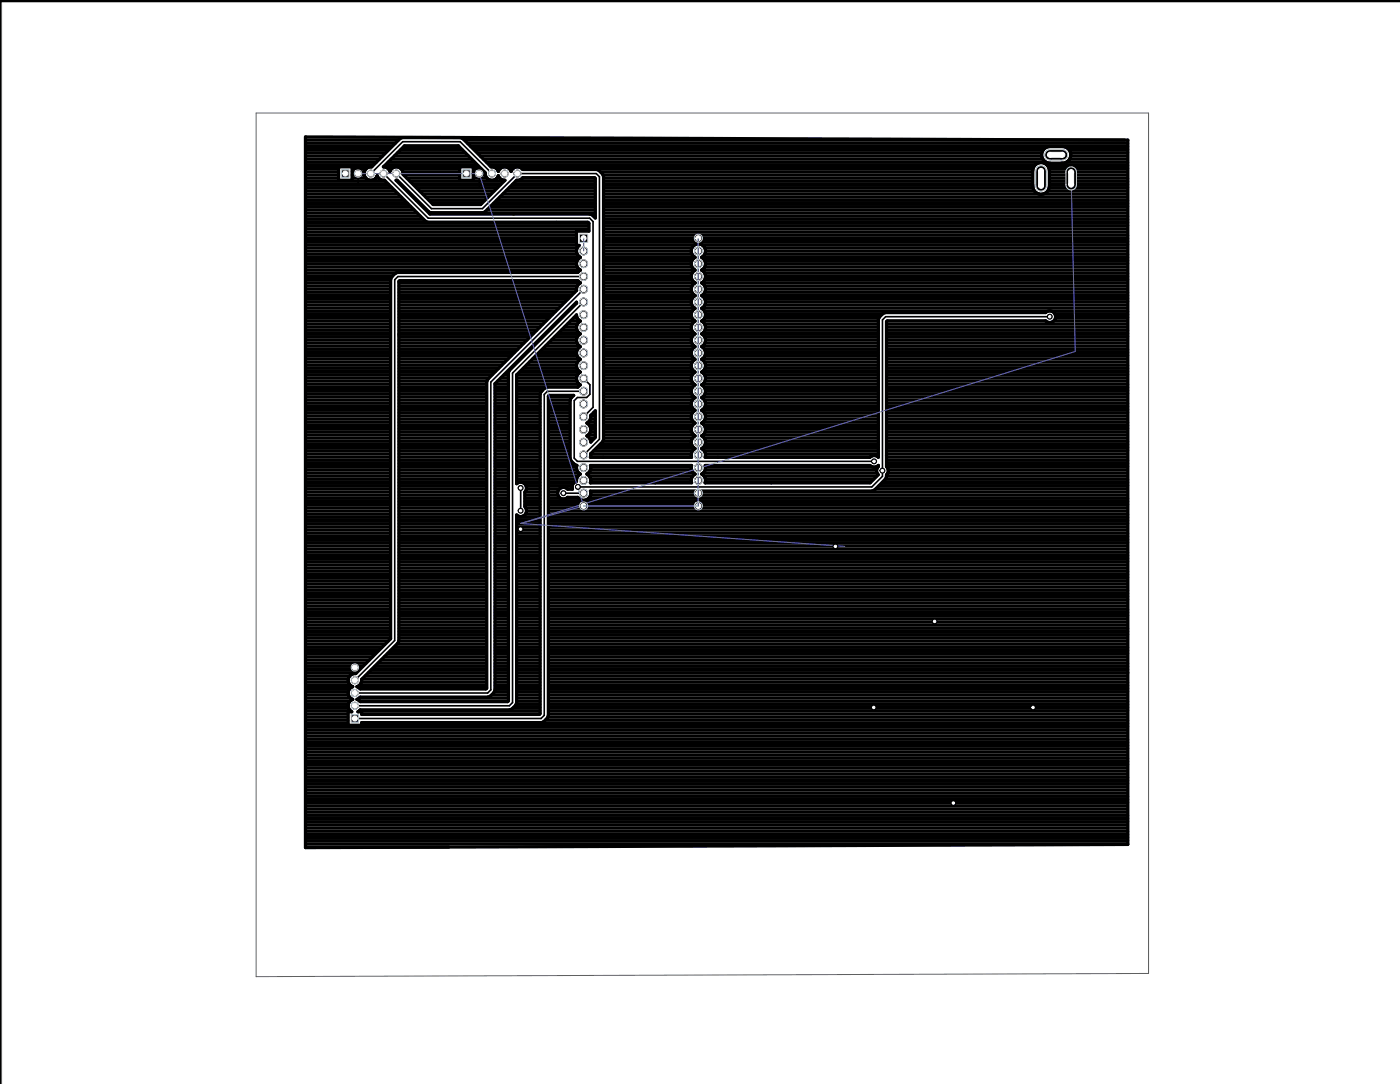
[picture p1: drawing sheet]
<svg xmlns="http://www.w3.org/2000/svg" width="279mm" height="216mm" viewBox="0 0 279 216" stroke-linecap="round" stroke-linejoin="round" font-family="sans-serif">
<g fill="#000" stroke="#000" stroke-width=".2">
<path d="M68.1 33.9h1.4v1.3h-1.4zM92.3 33.9h1.3v1.3h-1.3zM206.5 34h2v3h-2zM209.3 29.8h2.5v2h-2.5zM212.5 34.3h2v2.5h-2zM115.6 46.7h1.5v1.5h-1.5zM70.1 142.4h1.3v1.4h-1.3zM0 0h279.1v215.9h-279.1z"/>
<circle cx="71.4" cy="34.6" r=".68"/>
<circle cx="73.9" cy="34.6" r=".68"/>
<circle cx="76.4" cy="34.6" r=".68"/>
<circle cx="79" cy="34.6" r=".68"/>
<circle cx="95.5" cy="34.6" r=".68"/>
<circle cx="98" cy="34.6" r=".68"/>
<circle cx="100.6" cy="34.6" r=".68"/>
<circle cx="103.1" cy="34.6" r=".68"/>
<circle cx="207.5" cy="34" r="1"/>
<circle cx="207.5" cy="37" r="1"/>
<circle cx="209.3" cy="30.8" r=".99"/>
<circle cx="211.8" cy="30.8" r=".99"/>
<circle cx="213.5" cy="34.3" r=".99"/>
<circle cx="213.5" cy="36.8" r=".99"/>
<circle cx="116.3" cy="57.6" r=".76"/>
<circle cx="116.3" cy="50" r=".76"/>
<circle cx="116.3" cy="52.5" r=".76"/>
<circle cx="116.3" cy="55.1" r=".76"/>
<circle cx="139.2" cy="50" r=".76"/>
<circle cx="139.2" cy="57.6" r=".76"/>
<circle cx="139.2" cy="52.5" r=".76"/>
<circle cx="139.2" cy="47.5" r=".76"/>
<circle cx="139.2" cy="55.1" r=".76"/>
<circle cx="116.3" cy="72.8" r=".76"/>
<circle cx="116.3" cy="65.2" r=".76"/>
<circle cx="116.3" cy="77.9" r=".76"/>
<circle cx="116.3" cy="60.1" r=".76"/>
<circle cx="116.3" cy="62.7" r=".76"/>
<circle cx="116.3" cy="67.8" r=".76"/>
<circle cx="116.3" cy="75.4" r=".76"/>
<circle cx="116.3" cy="70.3" r=".76"/>
<circle cx="139.2" cy="65.2" r=".76"/>
<circle cx="139.2" cy="72.8" r=".76"/>
<circle cx="139.2" cy="77.9" r=".76"/>
<circle cx="139.2" cy="75.4" r=".76"/>
<circle cx="139.2" cy="67.8" r=".76"/>
<circle cx="139.2" cy="62.7" r=".76"/>
<circle cx="139.2" cy="60.1" r=".76"/>
<circle cx="139.2" cy="70.3" r=".76"/>
<circle cx="209.2" cy="63.1" r=".5"/>
<circle cx="103.8" cy="97.2" r=".5"/>
<circle cx="112.3" cy="98.2" r=".5"/>
<circle cx="115.2" cy="97" r=".5"/>
<circle cx="116.3" cy="88.1" r=".76"/>
<circle cx="116.3" cy="80.5" r=".76"/>
<circle cx="116.3" cy="95.7" r=".76"/>
<circle cx="116.3" cy="85.5" r=".76"/>
<circle cx="116.3" cy="83" r=".76"/>
<circle cx="116.3" cy="98.2" r=".76"/>
<circle cx="116.3" cy="90.6" r=".76"/>
<circle cx="116.3" cy="93.1" r=".76"/>
<circle cx="139.2" cy="88.1" r=".76"/>
<circle cx="139.2" cy="80.5" r=".76"/>
<circle cx="139.2" cy="95.7" r=".76"/>
<circle cx="139.2" cy="85.5" r=".76"/>
<circle cx="139.2" cy="83" r=".76"/>
<circle cx="139.2" cy="90.6" r=".76"/>
<circle cx="139.2" cy="98.2" r=".76"/>
<circle cx="139.2" cy="93.1" r=".76"/>
<circle cx="174.2" cy="91.9" r=".5"/>
<circle cx="175.9" cy="93.7" r=".5"/>
<circle cx="103.8" cy="101.7" r=".5"/>
<circle cx="103.8" cy="105.4" r=".5"/>
<circle cx="116.3" cy="100.8" r=".76"/>
<circle cx="139.2" cy="100.8" r=".76"/>
<circle cx="166.5" cy="108.8" r=".5"/>
<circle cx="70.7" cy="135.5" r=".68"/>
<circle cx="70.7" cy="133" r=".68"/>
<circle cx="70.7" cy="138" r=".68"/>
<circle cx="186.3" cy="123.8" r=".5"/>
<circle cx="70.7" cy="140.6" r=".68"/>
<circle cx="174.1" cy="140.9" r=".5"/>
<circle cx="190" cy="160" r=".5"/>
<circle cx="205.9" cy="140.9" r=".5"/>
</g>
<g fill="#fff" stroke="#fff" stroke-width=".2">
<path d="M.4 .6h278.7v215.3h-278.7z"/>
<path d="M213 34.3h1v2.5h-1z"/>
<path d="M207 34h1v3h-1z"/>
<path d="M209.3 30.3h2.5v1h-2.5z"/>
<circle cx="213.5" cy="34.3" r=".49"/>
<circle cx="213.5" cy="36.8" r=".49"/>
<circle cx="207.5" cy="34" r=".5"/>
<circle cx="207.5" cy="37" r=".49"/>
<circle cx="209.3" cy="30.8" r=".49"/>
<circle cx="211.8" cy="30.8" r=".49"/>
<circle cx="68.8" cy="34.6" r=".5"/>
<circle cx="71.4" cy="34.6" r=".5"/>
<circle cx="73.9" cy="34.6" r=".5"/>
<circle cx="76.4" cy="34.6" r=".5"/>
<circle cx="79" cy="34.6" r=".5"/>
<circle cx="70.7" cy="143.1" r=".5"/>
<circle cx="70.7" cy="140.6" r=".5"/>
<circle cx="70.7" cy="138" r=".5"/>
<circle cx="70.7" cy="135.5" r=".5"/>
<circle cx="70.7" cy="132.9" r=".5"/>
<circle cx="93" cy="34.6" r=".5"/>
<circle cx="95.5" cy="34.6" r=".5"/>
<circle cx="98" cy="34.6" r=".5"/>
<circle cx="100.6" cy="34.6" r=".5"/>
<circle cx="103.1" cy="34.6" r=".5"/>
<circle cx="116.3" cy="47.4" r=".5"/>
<circle cx="116.3" cy="100.8" r=".5"/>
<circle cx="139.2" cy="55.1" r=".51"/>
<circle cx="116.3" cy="52.5" r=".5"/>
<circle cx="139.2" cy="57.6" r=".5"/>
<circle cx="116.3" cy="98.2" r=".5"/>
<circle cx="116.3" cy="95.7" r=".5"/>
<circle cx="116.3" cy="93.1" r=".5"/>
<circle cx="116.3" cy="55.1" r=".5"/>
<circle cx="116.3" cy="90.6" r=".5"/>
<circle cx="116.3" cy="77.9" r=".5"/>
<circle cx="116.3" cy="57.6" r=".5"/>
<circle cx="116.3" cy="88.1" r=".5"/>
<circle cx="116.3" cy="60.1" r=".5"/>
<circle cx="116.3" cy="85.5" r=".5"/>
<circle cx="116.3" cy="62.7" r=".5"/>
<circle cx="116.3" cy="83" r=".5"/>
<circle cx="116.3" cy="75.4" r=".5"/>
<circle cx="116.3" cy="80.5" r=".5"/>
<circle cx="116.3" cy="72.8" r=".5"/>
<circle cx="116.3" cy="70.3" r=".5"/>
<circle cx="116.3" cy="67.8" r=".5"/>
<circle cx="139.2" cy="80.5" r=".5"/>
<circle cx="116.3" cy="65.2" r=".5"/>
<circle cx="139.2" cy="95.7" r=".51"/>
<circle cx="139.2" cy="93.1" r=".51"/>
<circle cx="139.2" cy="85.5" r=".51"/>
<circle cx="139.2" cy="90.6" r=".51"/>
<circle cx="139.2" cy="88.1" r=".51"/>
<circle cx="139.2" cy="83" r=".51"/>
<circle cx="139.2" cy="52.5" r=".51"/>
<circle cx="139.2" cy="50" r=".5"/>
<circle cx="139.2" cy="77.9" r=".51"/>
<circle cx="139.2" cy="75.4" r=".51"/>
<circle cx="139.2" cy="72.8" r=".5"/>
<circle cx="139.2" cy="70.3" r=".51"/>
<circle cx="139.2" cy="60.1" r=".51"/>
<circle cx="139.2" cy="67.8" r=".51"/>
<circle cx="139.2" cy="62.7" r=".51"/>
<circle cx="139.2" cy="65.2" r=".5"/>
<circle cx="139.2" cy="100.8" r=".5"/>
<circle cx="116.3" cy="50" r=".5"/>
<circle cx="139.2" cy="98.2" r=".51"/>
<circle cx="139.2" cy="47.4" r=".51"/>
<circle cx="190" cy="159.9" r=".24"/>
<circle cx="186.3" cy="123.8" r=".24"/>
<circle cx="205.9" cy="140.9" r=".24"/>
<circle cx="174.2" cy="140.9" r=".24"/>
<circle cx="166.5" cy="108.8" r=".24"/>
<circle cx="103.8" cy="105.4" r=".24"/>
<circle cx="112.3" cy="98.2" r=".24"/>
<circle cx="174.2" cy="91.9" r=".24"/>
<circle cx="115.2" cy="97" r=".24"/>
<circle cx="175.9" cy="93.7" r=".24"/>
<circle cx="103.8" cy="97.2" r=".24"/>
<circle cx="103.8" cy="101.7" r=".24"/>
<circle cx="209.2" cy="63.1" r=".24"/>
</g>
<path d="M51.1 22.5h177.8v171.4l-177.8 .6z" fill="none" stroke="#636363" stroke-width=".2"/>
<g fill="none" stroke="#000" stroke-width=".65">
<path d="M60.9 27.3l163.9 .6v140.3l-163.9 .6zM61 27.9h18.4M61 28.5h17.7M61 29.2h17.1M61 29.8h16.5M61 30.4h15.8M61 31.1h15.2M61 31.7h14.6M61 32.3h14M61 32.9h13.3M61 33.6h6.4M61 34.2h6.4"/>
<path d="M61 34.9h6.4M61 35.5h6.4M61 36.1h15.8M61 36.7h16.4M61 37.4h17M61 38h17.7M61 38.6h18.3M61 39.3h18.9M61 39.9h19.6M67.5 33.2h2.7v2.7h-2.7zM70.2 33.6h2.7M70.2 34.2h2.4"/>
<path d="M70.2 34.9h2.3M70.2 35.5h2.7M75 35.5h.4M75.2 35h.1M75.2 35a1.32 1.32 0 0 0 1.4 .9l8.5 8.3 32.1 .1 .2 .2v1.5h-2.5v2.9h.6a1.43 1.43 0 0 0 .2 2.4 1.41 1.41 0 0 0-.8 1.2 1.41 1.41 0 0 0 .8 1.3l-.5 .4M76.4 33.2h.1M76.4 33.2l4.2-4.2h10.8l5.3 5.4a1.34 1.34 0 0 0 1 1.5 1.34 1.34 0 0 0 1.6-.9M76.4 33.2a1.3 1.3 0 0 1 1.3 .9M76.8 32.9h18.4M77.4 32.3h17.2M77.4 33.6h.6M77.7 34.1a1.34 1.34 0 0 1 1.6-.8 1.34 1.34 0 0 1 1 1.4l6 6h9.5l4.8-4.8a1.32 1.32 0 0 1-1.3-.9"/>
<path d="M77.7 34.1h.1M78 31.7h16M78.6 31.1h14.7M78.9 35.9h.3l6.5 6.4 10.5 .1 .5-.3 6.3-6.2 .6-.1 .6-.4h14.3l.2 .1v7.9a1.41 1.41 0 0 0-1.2-.8h-31.8zM79.3 30.4h13.4M79.9 29.8h12.2M80 33.6h11.6M80.4 34.2h11.2M80.5 34.9h11.1M80.5 29.2h10.9M81.1 35.5h10.5M81.8 36.1h18.6"/>
<path d="M82.4 36.7h17.3M83 37.4h16.1M83.6 38h14.9M84.3 38.6h13.5M84.9 39.3h12.3M85.6 39.9h11M91.6 33.2h2.7v2.7h-2.7zM92.6 27.9h131.6M93.2 28.5h131.5M93.9 29.2h130.8M94.4 33.6h1.4M94.4 34.2h2.1"/>
<path d="M94.4 34.9h2.3M94.4 35.5h2.6M94.5 29.8h113.4M95.1 30.4h112.5M95.8 31.1h111.8M96.4 31.7h111.4M97 32.3h111.5M97.7 32.9h108.5M99 39.9h19.6M99 33.6h.6M99.1 35.5h.4M99.3 34.1h.1"/>
<path d="M99.3 35h.1M99.3 34.1a1.34 1.34 0 0 0-1.4-.9l-5.6-5.6-.6-.2h-11.6l-.4 .2-5.6 5.6a1.34 1.34 0 0 0-1.5 1.1 1.34 1.34 0 0 0 .9 1.6 1.34 1.34 0 0 0 1.7-.9M99.3 34.1a1.35 1.35 0 0 1 1.3-.9 1.35 1.35 0 0 1 1.3 .9M99.7 39.3h18.9M100.3 38.6h18.3M100.9 38h17.7M101.5 37.4h17.1M101.6 33.6h.6M101.9 34.1h.1M101.9 34.1a1.34 1.34 0 0 1 2.3-.3h14.6l.6 .2a1.6 1.6 0 0 1 .9 1.2v52.3l-.2 .5-2.4 2.4v.7h20.1a1.42 1.42 0 0 1 .7-1.7 1.42 1.42 0 0 1 0-2.6 1.43 1.43 0 0 1 0-2.5 1.43 1.43 0 0 1 0-2.6 1.42 1.42 0 0 1 0-2.5l-.2-.2M102.2 36.7h16.4M102.8 36.1h15.8"/>
<path d="M104.1 33.6h101.7M104.2 35.5h14.3M119.7 34.2h86.1M120.3 34.9h85.5M120.4 35.5h85.4M120.4 36.1h85.4M120.4 36.7h85.4M120.4 37.4h85.4M120.4 38h85.7M120.4 38.6h86.6M120.4 39.3h104.3M120.4 39.9h104.3"/>
<path d="M206.2 33a1.68 1.68 0 0 1 1.8-.5 1.68 1.68 0 0 1 1.2 1.5v3a1.66 1.66 0 0 1-1.7 1.7 1.66 1.66 0 0 1-1.7-1.6l.1-3.3zM208 38.6h16.7M208.1 29.6l1.1-.4h2.6a1.66 1.66 0 0 1 1.6 1.6 1.66 1.66 0 0 1-1.5 1.7h-2.6a1.66 1.66 0 0 1-1.6-1.1 1.66 1.66 0 0 1 .4-1.8zM208.8 32.9h15.9M208.9 38h15.8M209.2 33.6h15.5M209.2 37.4h15.5M209.2 34.2h15.5M209.2 34.9h15.5M209.2 35.5h15.5M209.2 36.1h15.5M209.2 36.7h15.5"/>
<path d="M212.6 32.3h12.1M213.1 29.8h11.6M213.3 31.7h11.4M213.4 30.4h11.3M213.5 31.1h11.2M61 40.5h20.2M61 41.2h20.8M61 41.8h21.5M61 42.4h22.1M61 43.1h22.7M61 43.7h23.4M61 44.3h56.2"/>
<path d="M61 45h56.3M61 45.6h56.3M61 46.2h53.8M61 46.8h53.8M61 47.5h53.8M61 48.1h53.8M61 48.7h53.8M61 49.4h54M61 50h53.8M61 50.6h54M61 51.3h54.6M61 51.9h54"/>
<path d="M61 52.5h53.8M61 53.2h54M61 53.8h54.6M61 54.4h17.8M61 55.1h17.1M61 55.7h16.8M61 56.3h16.8M61 57h16.8M61 57.6h16.8M61 58.2h16.8M61 58.8h16.8M61 59.5h16.8"/>
<path d="M79.6 56.3h36M79.6 57h35.4M79.6 57.6h35.2M79.6 58.2h34.9M79.6 58.8h34.3M79.6 59.5h33.6M79.7 55.9h35.5l.5 .4a1.43 1.43 0 0 0-.8 1.6l-17.6 17.6-.3 .4v61.2l-.1 .1h-25.1l-.6-.4a1.32 1.32 0 0 0 .9-1.5l7.2-7.2 .2-.5v-71.5zM85.5 42.4h33.1M86.2 40.5h9.8M97.1 41.8h21.5M97.8 41.2h20.8M98.4 40.5h20.2"/>
<path d="M115.2 54.3h-35.9a1.6 1.6 0 0 0-1.2 .8l-.2 .6v71.5l-7 7a1.34 1.34 0 0 0-1.5 1 1.34 1.34 0 0 0 .9 1.6 1.34 1.34 0 0 0-.9 1.2 1.34 1.34 0 0 0 .9 1.3 1.35 1.35 0 0 0-.9 1.2 1.35 1.35 0 0 0 .7 1.3h-.7v2.6h2.7v-.5h35.7l.6-.2a1.61 1.61 0 0 0 .9-1.2v-63.6l.2-.2h4.9a1.32 1.32 0 0 0-.8 1.1v11.5a1.61 1.61 0 0 0 .9 1.2l.5 .2a1.43 1.43 0 0 0 .7 1.7 1.38 1.38 0 0 0-.8 1.5M115.2 54.2v.1M118.3 43.1h.3M120.4 40.5h104.3M120.4 41.2h104.3M120.4 41.8h104.3M120.4 42.4h104.3M120.4 43.1h104.3M120.4 43.7h104.3M120.4 44.3h104.3M120.4 45h104.3M120.4 45.6h104.3"/>
<path d="M120.4 46.2h104.3M120.4 46.8h104.3M120.4 47.5h104.3M120.4 48.1h104.3M120.4 48.7h18.1M120.4 49.4h17.5M120.4 50h17.3M120.4 50.6h17.5M120.4 51.3h18.1M120.4 51.9h17.5M120.4 52.5h17.3M120.4 53.2h17.5"/>
<path d="M120.4 53.8h18.1M120.4 54.4h17.5M120.4 55.1h17.3M120.4 55.7h17.4M120.4 56.3h18M120.4 57h17.5M120.4 57.6h17.3M120.4 58.2h17.4M120.4 58.8h18M120.4 59.5h17.5M139.9 51.3h84.8M139.9 48.7h84.8"/>
<path d="M139.9 53.8h84.8M140 56.3h84.7M140 58.8h84.7M140.5 59.5h84.2M140.5 50.6h84.2M140.5 54.4h84.2M140.5 57h84.2M140.5 49.4h84.2M140.5 51.9h84.2M140.5 53.2h84.2M140.5 55.7h84.2M140.6 58.2h84.1"/>
<path d="M140.7 50h84M140.7 52.5h84M140.7 55.1h84M140.7 57.6h84M61 60.1h16.8M61 60.7h16.8M61 61.4h16.8M61 62h16.8M61 62.6h16.8M61 63.3h16.8M61 63.9h16.8M61 64.5h16.8"/>
<path d="M61 65.2h16.8M61 65.8h16.8M61 66.4h16.8M61 67.1h16.8M61 67.7h16.8M61 68.3h16.8M61 68.9h16.8M61 69.6h16.8M61 70.2h16.8M61 70.8h16.8M61 71.5h16.8M61 72.1h16.8"/>
<path d="M61 72.7h16.8M61 73.4h16.8M61 74h16.8M61 74.6h16.8M61 75.3h16.8M61 75.9h16.8M61 76.5h16.8M61 77.2h16.8M61 77.8h16.8M61 78.4h16.8M61 79h16.8M61 79.7h16.8"/>
<path d="M79.6 60.1h33M79.6 60.7h32.4M79.6 61.4h31.7M79.6 62h31.1M79.6 62.6h30.5M79.6 63.3h29.9M79.6 63.9h29.2M79.6 64.5h28.6M79.6 65.2h28M79.6 65.8h27.3M79.6 66.4h26.7M79.6 67.1h26.1"/>
<path d="M79.6 67.7h25.4M79.6 68.3h24.8M79.6 68.9h24.2M79.6 69.6h23.5M79.6 70.2h22.9M79.6 70.8h22.3M79.6 71.5h21.6M79.6 72.1h21M79.6 72.7h20.4M79.6 73.4h19.7M79.6 74h19.1M79.6 74.6h18.5"/>
<path d="M79.6 75.3h17.8M79.6 75.9h17.4M79.6 76.5h17.4M79.6 77.2h17.4M79.6 77.8h17.4M79.6 78.4h17.4M79.6 79h17.4M79.6 79.7h17.4M98.7 76.4l16.2-16.2v.2l-13.3 13.3-.3 .4v65.5l-.1 .1h-29.4l-.6-.4 .6-.5h25.4l.6-.2a1.61 1.61 0 0 0 .9-1.2zM98.7 76.5h2.6M98.7 77.2h2.6M98.7 77.8h2.6"/>
<path d="M98.7 78.4h2.6M98.7 79h2.6M98.7 79.7h2.6M99.2 75.9h2.1M99.9 75.3h1.4M100.5 74.6h.8M103 75.3h11.8M103 75.9h11.9M103 76.5h12.4M103 77.2h5.8M103 77.8h5M103 78.4h4.6"/>
<path d="M103 79h4.6M103 79.7h4.6M103.1 74.6h12M103.7 74h11.7M104.3 73.4h10.6M105 72.7h9.8M105.6 72.1h9.4M106.2 71.5h9.2M106.9 70.8h8M107.5 70.2h7.3M108.1 69.6h6.9M108.7 68.9h6.8"/>
<path d="M109.4 79h4.6M109.4 79.7h4.2M109.4 68.3h5.5M110 67.7h4.8M110.6 67.1h4.4M111.3 66.4h4.2M111.9 65.8h3.1M112.5 65.2h2.3M113.2 64.5h1.8M113.8 63.9h1.7M114.4 63.3h.6M114.9 62.8l.2 .6 .6 .6a1.42 1.42 0 0 0 0 2.5 1.43 1.43 0 0 0 0 2.5 1.43 1.43 0 0 0 0 2.6 1.42 1.42 0 0 0 0 2.5 1.43 1.43 0 0 0 0 2.6l-.5 .4"/>
<path d="M114.9 62.7l-11.9 12v21.7a1.17 1.17 0 0 1 1.6 0 1.17 1.17 0 0 1 0 1.6v2.9a1.16 1.16 0 0 1 0 1.6 1.16 1.16 0 0 1-1.6 .1v37.3a1.74 1.74 0 0 1-.9 1.2l-.6 .3h-29.7l-.5 .4h.8v.5h35.4l.2-.2v-63.5l.2-.6a1.61 1.61 0 0 1 1.2-.9h6.1M114.9 60.2h.1M114.9 62.7v.1M115.2 77.1h.1M120.4 60.1h17.3M120.4 60.7h17.4M120.4 61.4h18M120.4 62h17.5M120.4 62.6h17.3M120.4 63.3h17.4M120.4 63.9h18M120.4 64.5h17.5"/>
<path d="M120.4 65.2h17.3M120.4 65.8h17.4M120.4 66.4h18M120.4 67.1h17.5M120.4 67.7h17.3M120.4 68.3h17.4M120.4 68.9h17.9M120.4 69.6h17.5M120.4 70.2h17.3M120.4 70.8h17.4M120.4 71.5h17.9M120.4 72.1h17.5"/>
<path d="M120.4 72.7h17.3M120.4 73.4h17.4M120.4 74h17.9M120.4 74.6h17.5M120.4 75.3h17.3M120.4 75.9h17.4M120.4 76.5h17.9M120.4 77.2h17.5M120.4 77.8h17.3M120.4 78.4h17.4M120.4 79h17.9M120.4 79.7h17.5"/>
<path d="M138.3 79a1.43 1.43 0 0 1 .2-2.3 1.43 1.43 0 0 1 0-2.6 1.42 1.42 0 0 1 0-2.5 1.43 1.43 0 0 1 0-2.6 1.43 1.43 0 0 1 0-2.5 1.42 1.42 0 0 1 0-2.5 1.43 1.43 0 0 1 0-2.6 1.43 1.43 0 0 1-.7-1.3 1.43 1.43 0 0 1 .8-1.2 1.41 1.41 0 0 1-.8-1.3 1.41 1.41 0 0 1 .8-1.3 1.41 1.41 0 0 1-.8-1.2 1.41 1.41 0 0 1 .7-1.3 1.43 1.43 0 0 1 0-2.5 1.42 1.42 0 0 1-.4-2.2 1.42 1.42 0 0 1 2.2 0 1.42 1.42 0 0 1-.5 2.2 1.41 1.41 0 0 1 .8 1.2 1.41 1.41 0 0 1-.8 1.3 1.41 1.41 0 0 1 .8 1.3 1.41 1.41 0 0 1-.8 1.2 1.41 1.41 0 0 1 .8 1.3 1.41 1.41 0 0 1-.8 1.3 1.41 1.41 0 0 1 .8 1.2 1.41 1.41 0 0 1-.8 1.3 1.41 1.41 0 0 1 .8 1.3 1.41 1.41 0 0 1-.8 1.3 1.41 1.41 0 0 1 .8 1.2 1.41 1.41 0 0 1-.8 1.3 1.41 1.41 0 0 1 .8 1.3 1.41 1.41 0 0 1-.8 1.2 1.41 1.41 0 0 1 .8 1.3 1.41 1.41 0 0 1-.8 1.3 1.41 1.41 0 0 1 .8 1.2 1.41 1.41 0 0 1-.8 1.3 1.41 1.41 0 0 1 .8 1.3 1.41 1.41 0 0 1-.8 1.2 1.41 1.41 0 0 1 .8 1.3 1.41 1.41 0 0 1-.8 1.3 1.41 1.41 0 0 1 .8 1.3 1.41 1.41 0 0 1-.8 1.2 1.41 1.41 0 0 1 .8 1.3 1.41 1.41 0 0 1-.8 1.3 1.42 1.42 0 0 1 .4 2.3M140 61.4h84.7M140 63.9h35M140 66.4h35M140.1 68.9h34.9M140.1 71.5h34.9M140.1 74h34.9M140.1 76.5h34.9M140.1 79h34.9M140.5 77.2h34.5M140.5 79.7h34.5M140.5 72.1h34.5"/>
<path d="M140.5 74.6h34.5M140.5 67.1h34.5M140.5 69.6h34.5M140.5 64.5h34.5M140.5 62h68.2M140.6 60.7h84.1M140.6 63.3h34.5M140.6 65.8h34.4M140.6 68.3h34.4M140.6 70.8h34.4M140.6 73.4h34.4M140.6 75.9h34.4"/>
<path d="M140.6 78.4h34.4M140.7 60.1h84M140.7 62.6h35.1M140.7 65.2h34.3M140.7 67.7h34.3M140.7 70.2h34.3M140.7 72.7h34.3M140.7 75.3h34.3M140.7 77.8h34.3M176.8 64.5h47.9M176.8 65.2h47.9M176.8 65.8h47.9"/>
<path d="M176.8 66.4h47.9M176.8 67.1h47.9M176.8 67.7h47.9M176.8 68.3h47.9M176.8 68.9h47.9M176.8 69.6h47.9M176.8 70.2h47.9M176.8 70.8h47.9M176.8 71.5h47.9M176.8 72.1h47.9M176.8 72.7h47.9M176.8 73.4h47.9"/>
<path d="M176.8 74h47.9M176.8 74.6h47.9M176.8 75.3h47.9M176.8 75.9h47.9M176.8 76.5h47.9M176.8 77.2h47.9M176.8 77.8h47.9M176.8 78.4h47.9M176.8 79h47.9M176.8 79.7h47.9M209.7 62h15M210.1 63.9h14.6"/>
<path d="M210.4 62.6h14.3M210.5 63.3h14.2M61 80.3h16.8M61 80.9h16.8M61 81.6h16.8M61 82.2h16.8M61 82.8h16.8M61 83.5h16.8M61 84.1h16.8M61 84.7h16.8M61 85.4h16.8M61 86h16.8"/>
<path d="M61 86.6h16.8M61 87.3h16.8M61 87.9h16.8M61 88.5h16.8M61 89.2h16.8M61 89.8h16.8M61 90.4h16.8M61 91h16.8M61 91.7h16.8M61 92.3h16.8M61 92.9h16.8M61 93.6h16.8"/>
<path d="M61 94.2h16.8M61 94.8h16.8M61 95.5h16.8M61 96.1h16.8M61 96.7h16.8M61 97.3h16.8M61 98h16.8M61 98.6h16.8M61 99.3h16.8M61 99.9h16.8M79.6 80.3h17.4M79.6 80.9h17.4"/>
<path d="M79.6 81.6h17.4M79.6 82.2h17.4M79.6 82.8h17.4M79.6 83.5h17.4M79.6 84.1h17.4M79.6 84.7h17.4M79.6 85.4h17.4M79.6 86h17.4M79.6 86.6h17.4M79.6 87.3h17.4M79.6 87.9h17.4M79.6 88.5h17.4"/>
<path d="M79.6 89.2h17.4M79.6 89.8h17.4M79.6 90.4h17.4M79.6 91h17.4M79.6 91.7h17.4M79.6 92.3h17.4M79.6 92.9h17.4M79.6 93.6h17.4M79.6 94.2h17.4M79.6 94.8h17.4M79.6 95.5h17.4M79.6 96.1h17.4"/>
<path d="M79.6 96.7h17.4M79.6 97.3h17.4M79.6 98h17.4M79.6 98.6h17.4M79.6 99.3h17.4M79.6 99.9h17.4M98.7 80.3h2.6M98.7 80.9h2.6M98.7 81.6h2.6M98.7 82.2h2.6M98.7 82.8h2.6M98.7 83.5h2.6"/>
<path d="M98.7 84.1h2.6M98.7 84.7h2.6M98.7 85.4h2.6M98.7 86h2.6M98.7 86.6h2.6M98.7 87.3h2.6M98.7 87.9h2.6M98.7 88.5h2.6M98.7 89.2h2.6M98.7 89.8h2.6M98.7 90.4h2.6M98.7 91h2.6"/>
<path d="M98.7 91.7h2.6M98.7 92.3h2.6M98.7 92.9h2.6M98.7 93.6h2.6M98.7 94.2h2.6M98.7 94.8h2.6M98.7 95.5h2.6M98.7 96.1h2.6M98.7 96.7h2.6M98.7 97.3h2.6M98.7 98h2.6M98.7 98.6h2.6"/>
<path d="M98.7 99.3h2.6M98.7 99.9h2.6M103 80.3h4.6M103 80.9h4.6M103 81.6h4.6M103 82.2h4.6M103 82.8h4.6M103 83.5h4.6M103 84.1h4.6M103 84.7h4.6M103 85.4h4.6M103 86h4.6"/>
<path d="M103 86.6h4.6M103 87.3h4.6M103 87.9h4.6M103 88.5h4.6M103 89.2h4.6M103 89.8h4.6M103 90.4h4.6M103 91h4.6M103 91.7h4.6M103 92.3h4.6M103 92.9h4.6M103 93.6h4.6"/>
<path d="M103 94.2h4.6M103 94.8h4.6M103 95.5h4.6M103 96.1h.3M104.2 96.1h3.4M104.7 98.6h2.9M104.7 99.3h2.9M104.7 99.9h2.9M104.7 98h2.9M104.9 96.7h2.7M105 97.3h2.6M109.4 80.3h4.2"/>
<path d="M109.4 80.9h4.2M109.4 81.6h4.2M109.4 82.2h4.2M109.4 82.8h4.2M109.4 83.5h4.2M109.4 84.1h4.2M109.4 84.7h4.2M109.4 85.4h4.2M109.4 86h4.2M109.4 86.6h4.2M109.4 87.3h4.2M109.4 87.9h4.2"/>
<path d="M109.4 88.5h4.2M109.4 89.2h4.2M109.4 89.8h4.2M109.4 90.4h4.2M109.4 91h4.2M109.4 91.7h4.3M109.4 92.3h4.9M109.4 92.9h5.5M109.4 93.6h5.5M109.4 94.2h5.9M109.4 94.8h5.7M109.4 95.5h5.5"/>
<path d="M109.4 96.1h5M109.4 96.7h4.6M109.4 97.3h2.1M109.4 98h1.7M109.4 98.6h1.7M109.4 99.3h2.3M109.4 99.9h115.3M112.9 99.3h2.4M113.1 97.3h.9M114.9 95.9h.1M117.3 84.1h1.3M117.3 86.6h1.3"/>
<path d="M117.4 94.2h20.8M117.4 99.3h107.3M117.5 94.8h20.5M117.6 84.7h1M117.6 87.3h.9M117.7 96.2h.1M117.7 83.5h.9M117.7 86h.9M117.8 91h20M117.8 93.6h20M117.8 96.1h20M117.8 98.6h106.9"/>
<path d="M117.8 85.4h.8M117.8 90.4h19.9M117.8 92.9h19.9M117.8 95.5h19.9M117.8 98h106.9M117.8 82.8h.8M118.3 82.2h.3M118.4 89.8h19.6M118.7 81.8v5.3l-.9 .9a1.45 1.45 0 0 0-.8-1.2 1.43 1.43 0 0 0 .8-1.3 1.43 1.43 0 0 0-.8-1.2 1.36 1.36 0 0 0 .7-1.5zM119 89.2h19.2M119.6 88.5h18.2M120.2 87.9h17.5"/>
<path d="M120.4 80.3h17.3M120.4 80.9h17.4M120.4 81.6h17.8M120.4 82.2h17.6M120.4 82.8h17.3M120.4 83.5h17.4M120.4 84.1h17.8M120.4 84.7h17.6M120.4 85.4h17.3M120.4 86h17.4M120.4 86.6h17.8M120.4 87.3h17.6"/>
<path d="M137.8 92.8a1.44 1.44 0 0 0 .8 1.6 1.4 1.4 0 0 0-.7 1.8h-20.2M137.8 92.7h-20.1a1.43 1.43 0 0 1-.7 1.7 1.42 1.42 0 0 1 .7 1.8M137.8 92.7v.1M140.1 81.6h34.9M140.2 86.6l-.4 .2a1.41 1.41 0 0 1 .8 1.3 1.41 1.41 0 0 1-.8 1.2 1.42 1.42 0 0 1 .7 1.8h32.9a1.17 1.17 0 0 1 1.7 0v-27.4a1.61 1.61 0 0 1 .8-1.2l.6-.2h31.9a1.16 1.16 0 0 1 1.7 0 1.16 1.16 0 0 1 0 1.6 1.16 1.16 0 0 1-1.7 0h-31.5l-.2 .2v28.8a1.14 1.14 0 0 1 0 1.7v.4l-.2 .4-2.1 2.2-.6 .2h-56.1a1.41 1.41 0 0 1-.7 1.7 1.41 1.41 0 0 1-1.8-.4h-2.1a1.16 1.16 0 0 1-1.6 0 1.16 1.16 0 0 1 0-1.7 1.16 1.16 0 0 1 1.6 0h1a1.17 1.17 0 0 1 .8-1.5M140.2 84.1h34.8M140.2 86.6h34.8M140.2 89.2h34.8M140.2 94.2h34.5M140.4 94.8h34.3M140.4 89.8h34.6M140.4 84.7h34.6"/>
<path d="M140.4 87.3h34.6M140.4 82.2h34.6M140.5 96.2h.1M140.6 92.7h32.8a1.17 1.17 0 0 0 1.7 0v.2a1.14 1.14 0 0 0-.1 1.7l-1.6 1.6h-32.9a1.43 1.43 0 0 0-.7-1.8 1.43 1.43 0 0 0 .8-1.7zM140.6 80.9h34.4M140.6 83.5h34.4M140.6 86h34.4M140.6 88.5h34.4M140.6 91h32.8M140.6 93.6h34.1M140.6 96.1h32.8M140.7 85.4h34.3"/>
<path d="M140.7 87.9h34.3M140.7 90.4h34.3M140.7 92.9h33M140.7 95.5h33.4M140.7 80.3h34.3M140.7 82.8h34.3M174.6 97.3h50.1M175.2 96.7h49.5M175.9 96.1h48.8M176.5 95.5h48.2M176.8 80.3h47.9M176.8 80.9h47.9"/>
<path d="M176.8 81.6h47.9M176.8 82.2h47.9M176.8 82.8h47.9M176.8 83.5h47.9M176.8 84.1h47.9M176.8 84.7h47.9M176.8 85.4h47.9M176.8 86h47.9M176.8 86.6h47.9M176.8 87.3h47.9M176.8 87.9h47.9M176.8 88.5h47.9"/>
<path d="M176.8 89.2h47.9M176.8 89.8h47.9M176.8 90.4h47.9M176.8 91h47.9M176.8 91.7h47.9M176.8 92.3h47.9M176.8 94.8h47.9M176.8 92.9h47.9M177 94.2h47.7M177.1 93.6h47.6M61 100.5h16.8M61 101.1h16.8"/>
<path d="M61 101.8h16.8M61 102.4h16.8M61 103h16.8M61 103.7h16.8M61 104.3h16.8M61 104.9h16.8M61 105.6h16.8M61 106.2h16.8M61 106.8h16.8M61 107.5h16.8M61 108.1h16.8M61 108.7h16.8"/>
<path d="M61 109.4h16.8M61 110h16.8M61 110.6h16.8M61 111.2h16.8M61 111.9h16.8M61 112.5h16.8M61 113.1h16.8M61 113.8h16.8M61 114.4h16.8M61 115h16.8M61 115.7h16.8M61 116.3h16.8"/>
<path d="M61 116.9h16.8M61 117.6h16.8M61 118.2h16.8M61 118.8h16.8M61 119.5h16.8M79.6 100.5h17.4M79.6 101.1h17.4M79.6 101.8h17.4M79.6 102.4h17.4M79.6 103h17.4M79.6 103.7h17.4M79.6 104.3h17.4"/>
<path d="M79.6 104.9h17.4M79.6 105.6h17.4M79.6 106.2h17.4M79.6 106.8h17.4M79.6 107.5h17.4M79.6 108.1h17.4M79.6 108.7h17.4M79.6 109.4h17.4M79.6 110h17.4M79.6 110.6h17.4M79.6 111.2h17.4M79.6 111.9h17.4"/>
<path d="M79.6 112.5h17.4M79.6 113.1h17.4M79.6 113.8h17.4M79.6 114.4h17.4M79.6 115h17.4M79.6 115.7h17.4M79.6 116.3h17.4M79.6 116.9h17.4M79.6 117.6h17.4M79.6 118.2h17.4M79.6 118.8h17.4M79.6 119.5h17.4"/>
<path d="M98.7 100.5h2.6M98.7 101.1h2.6M98.7 101.8h2.6M98.7 102.4h2.6M98.7 103h2.6M98.7 103.7h2.6M98.7 104.3h2.6M98.7 104.9h2.6M98.7 105.6h2.6M98.7 106.2h2.6M98.7 106.8h2.6M98.7 107.5h2.6"/>
<path d="M98.7 108.1h2.6M98.7 108.7h2.6M98.7 109.4h2.6M98.7 110h2.6M98.7 110.6h2.6M98.7 111.2h2.6M98.7 111.9h2.6M98.7 112.5h2.6M98.7 113.1h2.6M98.7 113.8h2.6M98.7 114.4h2.6M98.7 115h2.6"/>
<path d="M98.7 115.7h2.6M98.7 116.3h2.6M98.7 116.9h2.6M98.7 117.6h2.6M98.7 118.2h2.6M98.7 118.8h2.6M98.7 119.5h2.6M103 103h4.6M103 103.7h4.6M103 104.3h4.6M103 104.9h4.6M103 105.6h4.6"/>
<path d="M103 106.2h4.6M103 106.8h4.6M103 107.5h4.6M103 108.1h4.6M103 108.7h4.6M103 109.4h4.6M103 110h4.6M103 110.6h4.6M103 111.2h4.6M103 111.9h4.6M103 112.5h4.6M103 113.1h4.6"/>
<path d="M103 113.8h4.6M103 114.4h4.6M103 115h4.6M103 115.7h4.6M103 116.3h4.6M103 116.9h4.6M103 117.6h4.6M103 118.2h4.6M103 118.8h4.6M103 119.5h4.6M104.7 100.5h2.9M104.8 102.4h2.8"/>
<path d="M104.9 101.1h2.7M105 101.8h2.6M109.4 100.5h115.3M109.4 101.1h115.3M109.4 101.8h115.3M109.4 102.4h115.3M109.4 103h115.3M109.4 103.7h115.3M109.4 104.3h115.3M109.4 104.9h115.3M109.4 105.6h115.3M109.4 106.2h115.3"/>
<path d="M109.4 106.8h115.3M109.4 107.5h115.3M109.4 108.1h115.3M109.4 108.7h115.3M109.4 109.4h115.3M109.4 110h115.3M109.4 110.6h115.3M109.4 111.2h115.3M109.4 111.9h115.3M109.4 112.5h115.3M109.4 113.1h115.3M109.4 113.8h115.3"/>
<path d="M109.4 114.4h115.3M109.4 115h115.3M109.4 115.7h115.3M109.4 116.3h115.3M109.4 116.9h115.3M109.4 117.6h115.3M109.4 118.2h115.3M109.4 118.8h115.3M109.4 119.5h115.3M61 120.1h16.8M61 120.7h16.8M61 121.4h16.8"/>
<path d="M61 122h16.8M61 122.6h16.8M61 123.2h16.8M61 123.9h16.8M61 124.5h16.8M61 125.1h16.8M61 125.8h16.8M61 126.4h16.8M61 127h16.8M61 127.7h16.4M61 128.3h15.7M61 128.9h15.1"/>
<path d="M61 129.6h14.5M61 130.2h13.8M61 130.8h13.2M61 131.5h12.6M61 132.1h11.9M61 132.7h11.3M61 133.3h10.7M61 134h10M61 134.6h8.7M61 135.2h8.4M61 135.9h8.4M61 136.5h8.8"/>
<path d="M61 137.1h8.7M61 137.8h8.4M61 138.4h8.4M61 139h8.8M61 139.7h8.7M71.7 136.5h25.3M71.7 139h29.6M71.8 139.7h29.4M71.8 137.1h25.1M72.1 135.9h24.9M72.2 135.2h24.8M72.8 134.6h24.2"/>
<path d="M73.5 134h23.5M74.1 133.3h22.9M74.7 132.7h22.3M75.4 132.1h21.6M76 131.5h21M76.6 130.8h20.4M77.3 130.2h19.7M77.9 129.6h19.1M78.5 128.9h18.5M79.2 128.3h17.8M79.6 127.7h17.4M79.6 120.1h17.4"/>
<path d="M79.6 120.7h17.4M79.6 121.4h17.4M79.6 122h17.4M79.6 122.6h17.4M79.6 123.2h17.4M79.6 123.9h17.4M79.6 124.5h17.4M79.6 125.1h17.4M79.6 125.8h17.4M79.6 126.4h17.4M79.6 127h17.4M98 138.4h3.3"/>
<path d="M98.6 137.8h2.7M98.7 120.1h2.6M98.7 120.7h2.6M98.7 121.4h2.6M98.7 122h2.6M98.7 122.6h2.6M98.7 123.2h2.6M98.7 123.9h2.6M98.7 124.5h2.6M98.7 125.1h2.6M98.7 125.8h2.6M98.7 126.4h2.6"/>
<path d="M98.7 127h2.6M98.7 127.7h2.6M98.7 128.3h2.6M98.7 128.9h2.6M98.7 129.6h2.6M98.7 130.2h2.6M98.7 130.8h2.6M98.7 131.5h2.6M98.7 132.1h2.6M98.7 132.7h2.6M98.7 133.3h2.6M98.7 134h2.6"/>
<path d="M98.7 134.6h2.6M98.7 135.2h2.6M98.7 135.9h2.6M98.7 136.5h2.6M98.7 137.1h2.6M103 120.1h4.6M103 120.7h4.6M103 121.4h4.6M103 122h4.6M103 122.6h4.6M103 123.2h4.6M103 123.9h4.6"/>
<path d="M103 124.5h4.6M103 125.1h4.6M103 125.8h4.6M103 126.4h4.6M103 127h4.6M103 127.7h4.6M103 128.3h4.6M103 128.9h4.6M103 129.6h4.6M103 130.2h4.6M103 130.8h4.6M103 131.5h4.6"/>
<path d="M103 132.1h4.6M103 132.7h4.6M103 133.3h4.6M103 134h4.6M103 134.6h4.6M103 135.2h4.6M103 135.9h4.6M103 136.5h4.6M103 137.1h4.6M103 137.8h4.6M103 138.4h4.6M103 139h4.6"/>
<path d="M103 139.7h4.6M109.4 120.1h115.3M109.4 120.7h115.3M109.4 121.4h115.3M109.4 122h115.3M109.4 122.6h115.3M109.4 123.2h115.3M109.4 123.9h115.3M109.4 124.5h115.3M109.4 125.1h115.3M109.4 125.8h115.3M109.4 126.4h115.3"/>
<path d="M109.4 127h115.3M109.4 127.7h115.3M109.4 128.3h115.3M109.4 128.9h115.3M109.4 129.6h115.3M109.4 130.2h115.3M109.4 130.8h115.3M109.4 131.5h115.3M109.4 132.1h115.3M109.4 132.7h115.3M109.4 133.3h115.3M109.4 134h115.3"/>
<path d="M109.4 134.6h115.3M109.4 135.2h115.3M109.4 135.9h115.3M109.4 136.5h115.3M109.4 137.1h115.3M109.4 137.8h115.3M109.4 138.4h115.3M109.4 139h115.3M109.4 139.7h115.3M61 140.3h8.4M61 140.9h8.4M61 141.6h8.8"/>
<path d="M61 142.2h8.3M61 142.8h8.3M61 143.4h8.3M61 144.1h8.3M61 144.7h163.7M61 145.3h163.7M61 146h163.7M61 146.6h163.7M61 147.2h163.7M61 147.9h163.7M61 148.5h163.7M61 149.1h163.7"/>
<path d="M61 149.8h163.7M61 150.4h163.7M61 151h163.7M61 151.7h163.7M61 152.3h163.7M61 152.9h163.7M61 153.6h163.7M61 154.2h163.7M61 154.8h163.7M61 155.4h163.7M61 156.1h163.7M61 156.7h163.7"/>
<path d="M61 157.3h163.7M61 158h163.7M61 158.6h163.7M61 159.2h163.7M61 159.9h163.7M71.7 141.6h35.9M72.1 142.2h35.4M72.1 144.1h152.6M102.4 140.9h5.2M102.9 140.3h4.7M108.7 143.4h116M109.3 142.8h115.4"/>
<path d="M109.4 140.3h115.3M109.4 140.9h115.3M109.4 141.6h115.3M109.4 142.2h115.3M61 160.5h163.7M61 161.1h163.7M61 161.8h163.7M61 162.4h163.7M61 163h163.7M61 163.7h163.7M61 164.3h163.7M61 164.9h163.7"/>
<path d="M61 165.5h163.7M61 166.2h163.7M61 166.8h163.7M61 167.4h163.7M61 168.1h163.7M61 168.7h28.5"/>
</g>
<g fill="#000">
<circle cx="71.2" cy="136.8" r=".32"/>
<circle cx="71.2" cy="139.3" r=".32"/>
</g>
<g fill="none" stroke="#000" stroke-width=".32">
<path d="M71.4 34.6v1.9M73.9 34.6l6.4-6.4h11.4l6.4 6.4M76.5 34.6l8.9 8.9h32.1l.7 .6v37l-1.9 1.9M79 34.6l7 7h10.2l6.9-7h15.7l.7 .6v52.3M95.5 34.6v2.5M116.3 55.1h-37l-.6 .6v71.9l-8 7.9M116.3 57.6l-18.5 18.5v61.3l-.6 .6h-26.5M116.3 77.9h-7.2l-.6 .7v63.9l-.7 .6h-37.1M116.3 75.4l1.3 1.2v1.9l-.7 .7h-1.8l-.6 .6v11.5l.6 .6h59.1M116.3 60.2l-14.1 14.1v65.6l-.7 .7h-30.8M209.2 63.1h-32.7l-.6 .6v31.2l-2.1 2.1h-58.6M103.8 97.2v4.5"/>
<path d="M112.3 98.2h4M119.5 87.5l-3.2 3.1"/>
</g>
<path d="M71.4 34.6h24.1l20.8 66.2-12.5 3.5M213.5 35.5l.8 34.5-110.5 34.3M103.8 104.3l64.6 4.5" fill="none" stroke="#6363ff" stroke-width=".2"/>
<g fill="none" stroke="#bfd4de" stroke-width=".2">
<path d="M68.1 33.8h1.5v1.5h-1.5zM92.2 33.8h1.5v1.5h-1.5zM206.5 37.1v-3.1a1.05 1.05 0 0 1 1-1 1.05 1.05 0 0 1 1.1 1v3.1M206.5 37a1.05 1.05 0 0 0 1 1.1 1.05 1.05 0 0 0 1.1-1.1M208.5 30.1l.8-.3h2.5a1.05 1.05 0 0 1 1 1 1.05 1.05 0 0 1-1 1.1h-2.5a1.05 1.05 0 0 1-1-.7 1.05 1.05 0 0 1 .2-1.1zM212.8 33.5a1.05 1.05 0 0 1 1.1-.2 1.05 1.05 0 0 1 .7 1v2.5a1.05 1.05 0 0 1-1.1 1 1.05 1.05 0 0 1-1-1v-2.5zM115.5 46.6h1.7v1.7h-1.7zM70 142.4h1.5v1.4h-1.5z"/>
<circle cx="71.4" cy="34.6" r=".73"/>
<circle cx="73.9" cy="34.6" r=".73"/>
<circle cx="76.4" cy="34.6" r=".73"/>
<circle cx="79" cy="34.6" r=".73"/>
<circle cx="95.5" cy="34.6" r=".73"/>
<circle cx="98" cy="34.6" r=".73"/>
<circle cx="100.6" cy="34.6" r=".73"/>
<circle cx="103.1" cy="34.6" r=".73"/>
<circle cx="116.3" cy="55.1" r=".81"/>
<circle cx="116.3" cy="57.6" r=".81"/>
<circle cx="116.3" cy="50" r=".81"/>
<circle cx="116.3" cy="52.5" r=".81"/>
<circle cx="139.2" cy="47.4" r=".81"/>
<circle cx="139.2" cy="55.1" r=".81"/>
<circle cx="139.2" cy="57.6" r=".81"/>
<circle cx="139.2" cy="50" r=".81"/>
<circle cx="139.2" cy="52.5" r=".81"/>
<circle cx="116.3" cy="70.3" r=".81"/>
<circle cx="116.3" cy="77.9" r=".81"/>
<circle cx="116.3" cy="62.7" r=".81"/>
<circle cx="116.3" cy="65.2" r=".81"/>
<circle cx="116.3" cy="72.8" r=".81"/>
<circle cx="116.3" cy="75.4" r=".81"/>
<circle cx="116.3" cy="67.8" r=".81"/>
<circle cx="116.3" cy="60.1" r=".81"/>
<circle cx="139.2" cy="77.9" r=".81"/>
<circle cx="139.2" cy="70.3" r=".81"/>
<circle cx="139.2" cy="62.7" r=".81"/>
<circle cx="139.2" cy="72.8" r=".81"/>
<circle cx="139.2" cy="65.2" r=".81"/>
<circle cx="139.2" cy="75.4" r=".81"/>
<circle cx="139.2" cy="67.8" r=".81"/>
<circle cx="139.2" cy="60.1" r=".81"/>
<circle cx="116.3" cy="93.1" r=".81"/>
<circle cx="116.3" cy="85.5" r=".81"/>
<circle cx="116.3" cy="95.7" r=".81"/>
<circle cx="116.3" cy="88.1" r=".81"/>
<circle cx="116.3" cy="80.4" r=".81"/>
<circle cx="116.3" cy="98.2" r=".81"/>
<circle cx="116.3" cy="90.6" r=".81"/>
<circle cx="116.3" cy="83" r=".81"/>
<circle cx="139.2" cy="93.1" r=".81"/>
<circle cx="139.2" cy="85.5" r=".81"/>
<circle cx="139.2" cy="95.7" r=".81"/>
<circle cx="139.2" cy="88.1" r=".81"/>
<circle cx="139.2" cy="80.4" r=".81"/>
<circle cx="139.2" cy="98.2" r=".81"/>
<circle cx="139.2" cy="90.6" r=".81"/>
<circle cx="139.2" cy="83" r=".81"/>
<circle cx="116.3" cy="100.8" r=".81"/>
<circle cx="139.2" cy="100.8" r=".81"/>
<circle cx="70.7" cy="132.9" r=".73"/>
<circle cx="70.7" cy="135.5" r=".73"/>
<circle cx="70.7" cy="138" r=".73"/>
<circle cx="70.7" cy="140.6" r=".73"/>
</g>
<g fill="none" stroke="#000" stroke-width=".2">
<path d="M71.4 33.9v1.4M73.9 33.9v1.4M76.5 33.9v1.4M79 33.9v1.4M95.5 33.9v1.4M98.1 33.9v1.4M100.6 33.9v1.4M103.1 33.9v1.4M116.3 49.2v1.6M116.3 51.8v1.5M116.3 54.3v1.5M116.3 56.8v1.6"/>
<path d="M116.3 59.4v1.5M139.2 46.7v1.5M139.2 49.2v1.6M139.2 51.8v1.5M139.2 54.3v1.5M139.2 56.8v1.6M139.2 59.4v1.5M116.3 61.9v1.6M116.3 64.5v1.5M116.3 67v1.5M116.3 69.5v1.6M116.3 72.1v1.5"/>
<path d="M116.3 74.6v1.6M116.3 77.2v1.5M116.3 79.7v1.5M139.2 61.9v1.6M139.2 64.5v1.5M139.2 67v1.5M139.2 69.5v1.6M139.2 72.1v1.5M139.2 74.6v1.6M139.2 77.2v1.5M139.2 79.7v1.5M116.3 82.2v1.6"/>
<path d="M116.3 84.8v1.5M116.3 87.3v1.5M116.3 89.8v1.6M116.3 92.4v1.5M116.3 94.9v1.6M116.3 97.5v1.5M139.2 82.2v1.6M139.2 84.8v1.5M139.2 87.3v1.5M139.2 89.8v1.6M139.2 92.4v1.5M139.2 94.9v1.6"/>
<path d="M139.2 97.5v1.5M116.3 100v1.5M139.2 100v1.5M70.1 138h1.3M70.1 135.5h1.3M70.1 133h1.3M70.1 140.6h1.3"/>
</g>
</svg>
